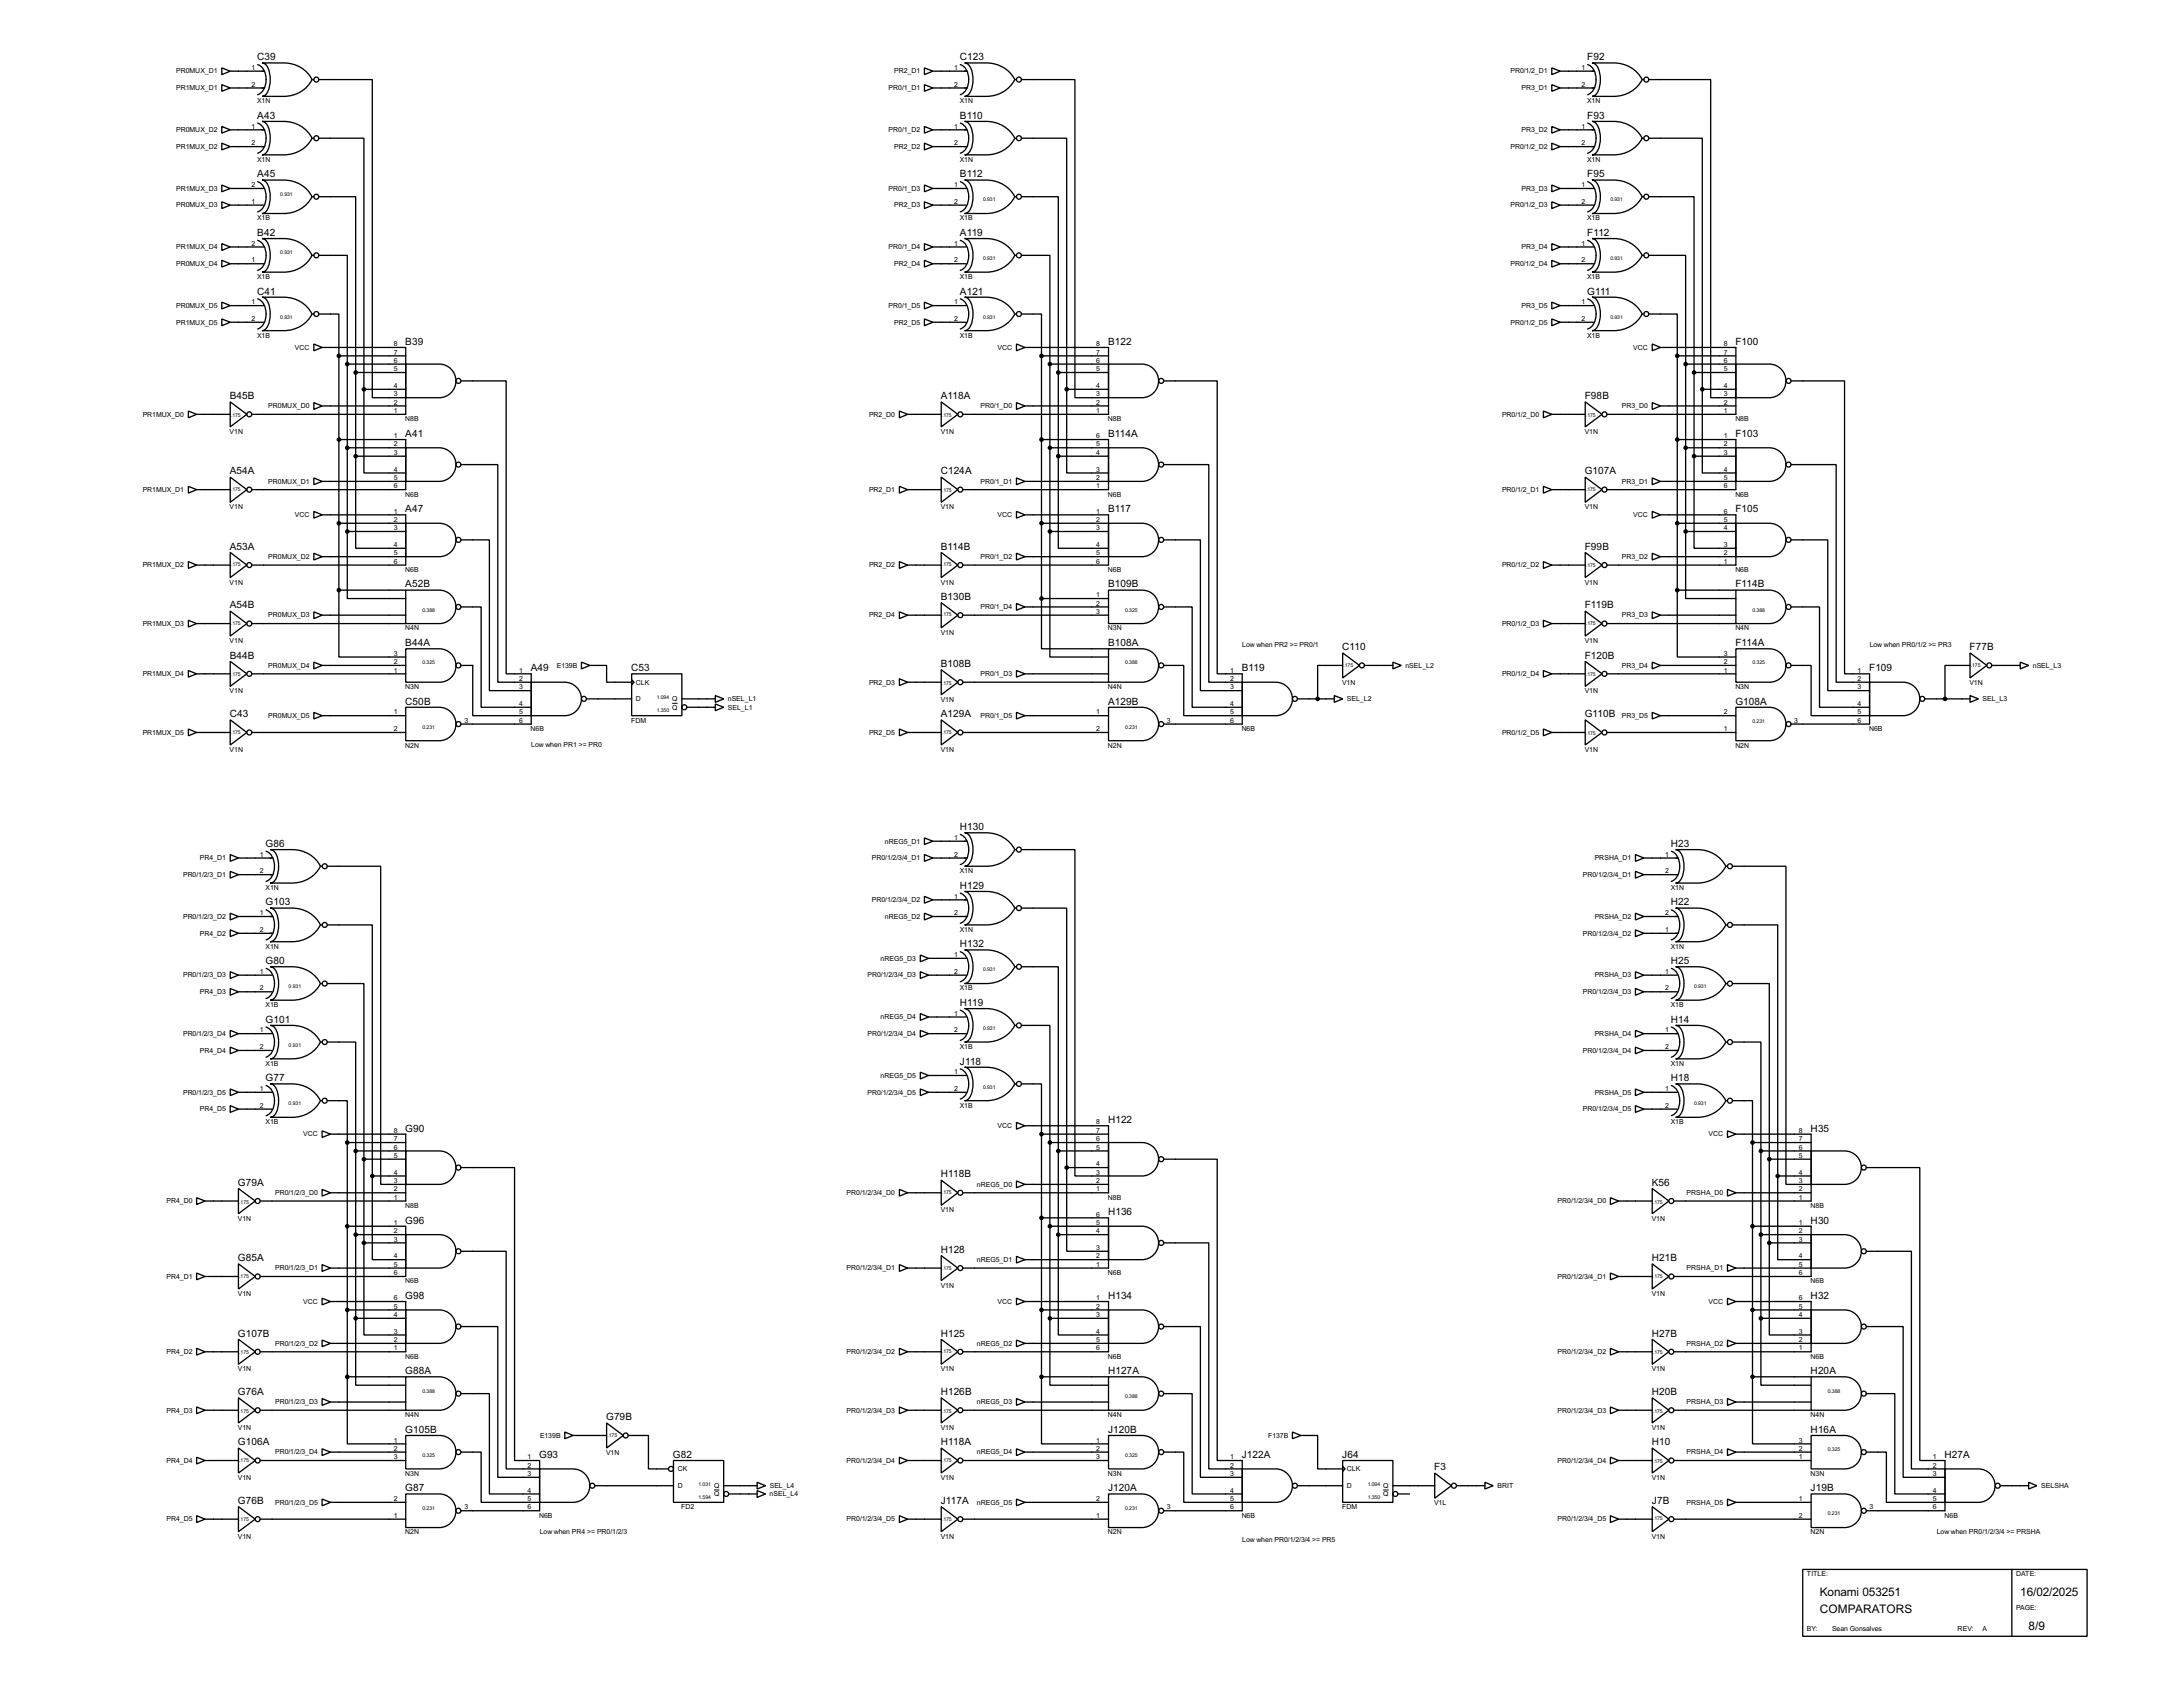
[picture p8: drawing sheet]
<svg xmlns="http://www.w3.org/2000/svg" width="663mm" height="510mm" viewBox="0 0 663 510" stroke-linecap="round" stroke-linejoin="round" font-family="sans-serif">
<defs><g id="words">
<g font-size="4">
<text x="552.6" y="484.4">Konami 053251</text>
<text x="613.5" y="484.4">16/02/2025</text>
<text x="552.6" y="489.5">COMPARATORS</text>
<text x="616" y="494.6">8/9</text>
</g>
<g font-size="3.4">
<text x="78.1" y="18.3">C39</text>
<text x="291.5" y="18.3">C123</text>
<text x="482" y="18.3">F92</text>
<text x="78.1" y="36">A43</text>
<text x="291.5" y="36">B110</text>
<text x="482" y="36">F93</text>
<text x="78.1" y="53.8">A45</text>
<text x="291.5" y="53.8">B112</text>
<text x="482" y="53.8">F95</text>
<text x="78.1" y="71.6">B42</text>
<text x="291.5" y="71.6">A119</text>
<text x="482" y="71.6">F112</text>
<text x="78.1" y="89.4">C41</text>
<text x="291.5" y="89.4">A121</text>
<text x="482" y="89.4">G111</text>
<text x="123.1" y="104.7">B39</text>
<text x="336.5" y="104.7">B122</text>
<text x="527" y="104.7">F100</text>
<text x="69.8" y="121.2">B45B</text>
<text x="285.7" y="121.2">A118A</text>
<text x="481.2" y="121.2">F98B</text>
<text x="123.1" y="132.6">A41</text>
<text x="336.5" y="132.6">B114A</text>
<text x="527" y="132.6">F103</text>
<text x="69.8" y="144">A54A</text>
<text x="285.7" y="144">C124A</text>
<text x="481.2" y="144">G107A</text>
<text x="123.1" y="155.5">A47</text>
<text x="336.5" y="155.5">B117</text>
<text x="527" y="155.5">F105</text>
<text x="69.8" y="166.9">A53A</text>
<text x="285.7" y="166.9">B114B</text>
<text x="481.2" y="166.9">F99B</text>
<text x="123.1" y="178.3">A52B</text>
<text x="336.5" y="178.3">B109B</text>
<text x="527" y="178.3">F114B</text>
<text x="69.8" y="184.7">A54B</text>
<text x="285.7" y="182.1">B130B</text>
<text x="481.2" y="184.7">F119B</text>
<text x="123.1" y="196.1">B44A</text>
<text x="336.5" y="196.1">B108A</text>
<text x="407.6" y="197.4">C110</text>
<text x="527" y="196.1">F114A</text>
<text x="598.1" y="197.4">F77B</text>
<text x="69.8" y="199.9">B44B</text>
<text x="161.2" y="203.7">A49</text>
<text x="191.7" y="203.7">C53</text>
<text x="285.7" y="202.5">B108B</text>
<text x="377.1" y="203.7">B119</text>
<text x="481.2" y="199.9">F120B</text>
<text x="567.6" y="203.7">F109</text>
<text x="123.1" y="213.9">C50B</text>
<text x="336.5" y="213.9">A129B</text>
<text x="527" y="213.9">G108A</text>
<text x="69.8" y="217.7">C43</text>
<text x="285.7" y="217.7">A129A</text>
<text x="481.2" y="217.7">G110B</text>
<text x="291.5" y="252">H130</text>
<text x="80.7" y="257.1">G86</text>
<text x="507.4" y="257.1">H23</text>
<text x="291.5" y="269.8">H129</text>
<text x="80.7" y="274.8">G103</text>
<text x="507.4" y="274.8">H22</text>
<text x="291.5" y="287.5">H132</text>
<text x="80.7" y="292.6">G80</text>
<text x="507.4" y="292.6">H25</text>
<text x="291.5" y="305.3">H119</text>
<text x="80.7" y="310.4">G101</text>
<text x="507.4" y="310.4">H14</text>
<text x="291.5" y="323.1">J118</text>
<text x="80.7" y="328.2">G77</text>
<text x="507.4" y="328.2">H18</text>
<text x="336.5" y="340.9">H122</text>
<text x="123.1" y="343.4">G90</text>
<text x="549.8" y="343.4">H35</text>
<text x="72.3" y="359.9">G79A</text>
<text x="285.7" y="357.4">H118B</text>
<text x="501.6" y="359.9">K56</text>
<text x="123.1" y="371.4">G96</text>
<text x="336.5" y="368.8">H136</text>
<text x="549.8" y="371.4">H30</text>
<text x="72.3" y="382.8">G85A</text>
<text x="285.7" y="380.3">H128</text>
<text x="501.6" y="382.8">H21B</text>
<text x="123.1" y="394.2">G98</text>
<text x="336.5" y="394.2">H134</text>
<text x="549.8" y="394.2">H32</text>
<text x="72.3" y="405.7">G107B</text>
<text x="285.7" y="405.7">H125</text>
<text x="501.6" y="405.7">H27B</text>
<text x="123.1" y="417.1">G88A</text>
<text x="336.5" y="417.1">H127A</text>
<text x="549.8" y="417.1">H20A</text>
<text x="72.3" y="423.4">G76A</text>
<text x="285.7" y="423.4">H126B</text>
<text x="501.6" y="423.4">H20B</text>
<text x="184.1" y="431.1">G79B</text>
<text x="123.1" y="434.9">G105B</text>
<text x="336.5" y="434.9">J120B</text>
<text x="549.8" y="434.9">H16A</text>
<text x="72.3" y="438.7">G106A</text>
<text x="163.7" y="442.5">G93</text>
<text x="204.4" y="442.5">G82</text>
<text x="285.7" y="438.7">H118A</text>
<text x="377.1" y="442.5">J122A</text>
<text x="407.6" y="442.5">J64</text>
<text x="501.6" y="438.7">H10</text>
<text x="590.5" y="442.5">H27A</text>
<text x="435.5" y="446.3">F3</text>
<text x="123.1" y="452.6">G87</text>
<text x="336.5" y="452.6">J120A</text>
<text x="549.8" y="452.6">J19B</text>
<text x="72.3" y="456.5">G76B</text>
<text x="285.7" y="456.5">J117A</text>
<text x="501.6" y="456.5">J7B</text>
</g>
<g font-size="2.4">
<text x="53.5" y="22.3">PR0MUX_D1</text>
<text x="76.4" y="21.2">1</text>
<text x="271.5" y="22.3">PR2_D1</text>
<text x="289.7" y="21.2">1</text>
<text x="458.6" y="22.3">PR0/1/2_D1</text>
<text x="480.2" y="21.2">1</text>
<text x="53.5" y="27.4">PR1MUX_D1</text>
<text x="76.4" y="26.3">2</text>
<text x="269.8" y="27.4">PR0/1_D1</text>
<text x="289.7" y="26.3">2</text>
<text x="462" y="27.4">PR3_D1</text>
<text x="480.2" y="26.3">2</text>
<text x="78.1" y="31.3">X1N</text>
<text x="291.4" y="31.3">X1N</text>
<text x="481.9" y="31.3">X1N</text>
<text x="53.5" y="40.1">PR0MUX_D2</text>
<text x="76.4" y="39">1</text>
<text x="269.8" y="40.1">PR0/1_D2</text>
<text x="289.7" y="39">1</text>
<text x="462" y="40.1">PR3_D2</text>
<text x="480.2" y="39">1</text>
<text x="53.5" y="45.2">PR1MUX_D2</text>
<text x="76.4" y="44.1">2</text>
<text x="271.5" y="45.2">PR2_D2</text>
<text x="289.7" y="44.1">2</text>
<text x="458.6" y="45.2">PR0/1/2_D2</text>
<text x="480.2" y="44.1">2</text>
<text x="78.1" y="49.1">X1N</text>
<text x="291.4" y="49.1">X1N</text>
<text x="481.9" y="49.1">X1N</text>
<text x="53.5" y="57.9">PR1MUX_D3</text>
<text x="76.4" y="56.8">2</text>
<text x="269.8" y="57.9">PR0/1_D3</text>
<text x="289.7" y="56.8">1</text>
<text x="462" y="57.9">PR3_D3</text>
<text x="480.2" y="56.8">1</text>
<text x="53.5" y="62.9">PR0MUX_D3</text>
<text x="76.4" y="61.9">1</text>
<text x="271.5" y="62.9">PR2_D3</text>
<text x="289.7" y="61.9">2</text>
<text x="458.6" y="62.9">PR0/1/2_D3</text>
<text x="480.2" y="61.9">2</text>
<text x="78.1" y="66.9">X1B</text>
<text x="291.4" y="66.9">X1B</text>
<text x="481.9" y="66.9">X1B</text>
<text x="53.5" y="75.6">PR1MUX_D4</text>
<text x="76.4" y="74.6">2</text>
<text x="269.8" y="75.6">PR0/1_D4</text>
<text x="289.7" y="74.6">1</text>
<text x="462" y="75.6">PR3_D4</text>
<text x="480.2" y="74.6">1</text>
<text x="53.5" y="80.8">PR0MUX_D4</text>
<text x="76.4" y="79.7">1</text>
<text x="271.5" y="80.8">PR2_D4</text>
<text x="289.7" y="79.7">2</text>
<text x="458.6" y="80.8">PR0/1/2_D4</text>
<text x="480.2" y="79.7">2</text>
<text x="78.1" y="84.7">X1B</text>
<text x="291.4" y="84.7">X1B</text>
<text x="481.9" y="84.7">X1B</text>
<text x="53.5" y="93.5">PR0MUX_D5</text>
<text x="76.4" y="92.4">1</text>
<text x="269.8" y="93.5">PR0/1_D5</text>
<text x="289.7" y="92.4">1</text>
<text x="462" y="93.5">PR3_D5</text>
<text x="480.2" y="92.4">1</text>
<text x="53.5" y="98.5">PR1MUX_D5</text>
<text x="76.4" y="97.4">2</text>
<text x="271.5" y="98.5">PR2_D5</text>
<text x="289.7" y="97.4">2</text>
<text x="458.6" y="98.5">PR0/1/2_D5</text>
<text x="480.2" y="97.4">2</text>
<text x="78.1" y="102.4">X1B</text>
<text x="89.5" y="106.2">VCC</text>
<text x="119.6" y="107.6">7</text>
<text x="119.6" y="105.1">8</text>
<text x="291.4" y="102.4">X1B</text>
<text x="302.9" y="106.2">VCC</text>
<text x="332.9" y="107.6">7</text>
<text x="332.9" y="105.1">8</text>
<text x="481.9" y="102.4">X1B</text>
<text x="495.9" y="106.2">VCC</text>
<text x="523.4" y="107.6">7</text>
<text x="523.4" y="105.1">8</text>
<text x="119.6" y="112.7">5</text>
<text x="119.6" y="110.1">6</text>
<text x="332.9" y="112.7">5</text>
<text x="332.9" y="110.1">6</text>
<text x="523.4" y="112.7">5</text>
<text x="523.4" y="110.1">6</text>
<text x="119.6" y="117.8">4</text>
<text x="332.9" y="117.8">4</text>
<text x="523.4" y="117.8">4</text>
<text x="81.4" y="123.9">PR0MUX_D0</text>
<text x="119.6" y="125.4">1</text>
<text x="119.6" y="122.8">2</text>
<text x="119.6" y="120.3">3</text>
<text x="297.7" y="123.9">PR0/1_D0</text>
<text x="332.9" y="125.4">1</text>
<text x="332.9" y="122.8">2</text>
<text x="332.9" y="120.3">3</text>
<text x="492.5" y="123.9">PR3_D0</text>
<text x="523.4" y="125.4">1</text>
<text x="523.4" y="122.8">2</text>
<text x="523.4" y="120.3">3</text>
<text x="43.3" y="126.4">PR1MUX_D0</text>
<text x="69.7" y="131.7">V1N</text>
<text x="123" y="127.8">N8B</text>
<text x="263.9" y="126.4">PR2_D0</text>
<text x="285.6" y="131.7">V1N</text>
<text x="336.4" y="127.8">N8B</text>
<text x="456.1" y="126.4">PR0/1/2_D0</text>
<text x="481.2" y="131.7">V1N</text>
<text x="526.9" y="127.8">N8B</text>
<text x="119.6" y="133">1</text>
<text x="119.6" y="135.5">2</text>
<text x="332.9" y="135.5">5</text>
<text x="332.9" y="133">6</text>
<text x="523.4" y="133">1</text>
<text x="523.4" y="135.5">2</text>
<text x="119.6" y="138.1">3</text>
<text x="119.6" y="143.2">4</text>
<text x="332.9" y="143.2">3</text>
<text x="332.9" y="138.1">4</text>
<text x="523.4" y="138.1">3</text>
<text x="523.4" y="143.2">4</text>
<text x="43.3" y="149.3">PR1MUX_D1</text>
<text x="81.4" y="146.8">PR0MUX_D1</text>
<text x="119.6" y="145.7">5</text>
<text x="119.6" y="148.2">6</text>
<text x="263.9" y="149.3">PR2_D1</text>
<text x="297.7" y="146.8">PR0/1_D1</text>
<text x="332.9" y="148.2">1</text>
<text x="332.9" y="145.7">2</text>
<text x="456.1" y="149.3">PR0/1/2_D1</text>
<text x="492.5" y="146.8">PR3_D1</text>
<text x="523.4" y="145.7">5</text>
<text x="523.4" y="148.2">6</text>
<text x="69.7" y="154.5">V1N</text>
<text x="119.6" y="155.9">1</text>
<text x="123" y="150.7">N6B</text>
<text x="285.6" y="154.5">V1N</text>
<text x="332.9" y="155.9">1</text>
<text x="336.4" y="150.7">N6B</text>
<text x="481.2" y="154.5">V1N</text>
<text x="523.4" y="155.9">6</text>
<text x="526.9" y="150.7">N6B</text>
<text x="89.5" y="157">VCC</text>
<text x="119.6" y="158.4">2</text>
<text x="119.6" y="160.9">3</text>
<text x="302.9" y="157">VCC</text>
<text x="332.9" y="158.4">2</text>
<text x="332.9" y="160.9">3</text>
<text x="495.9" y="157">VCC</text>
<text x="523.4" y="160.9">4</text>
<text x="523.4" y="158.4">5</text>
<text x="119.6" y="166">4</text>
<text x="332.9" y="166">4</text>
<text x="523.4" y="166">3</text>
<text x="43.3" y="172.2">PR1MUX_D2</text>
<text x="81.4" y="169.7">PR0MUX_D2</text>
<text x="119.6" y="168.6">5</text>
<text x="119.6" y="171.1">6</text>
<text x="123" y="173.6">N6B</text>
<text x="263.9" y="172.2">PR2_D2</text>
<text x="297.7" y="169.7">PR0/1_D2</text>
<text x="332.9" y="168.6">5</text>
<text x="332.9" y="171.1">6</text>
<text x="336.4" y="173.6">N6B</text>
<text x="456.1" y="172.2">PR0/1/2_D2</text>
<text x="492.5" y="169.7">PR3_D2</text>
<text x="523.4" y="171.1">1</text>
<text x="523.4" y="168.6">2</text>
<text x="526.9" y="173.6">N6B</text>
<text x="69.7" y="177.4">V1N</text>
<text x="285.6" y="177.4">V1N</text>
<text x="481.2" y="177.4">V1N</text>
<text x="297.7" y="184.9">PR0/1_D4</text>
<text x="332.9" y="181.3">1</text>
<text x="332.9" y="183.8">2</text>
<text x="43.3" y="190">PR1MUX_D3</text>
<text x="81.4" y="187.4">PR0MUX_D3</text>
<text x="123" y="191.4">N4N</text>
<text x="263.9" y="187.4">PR2_D4</text>
<text x="332.9" y="186.3">3</text>
<text x="336.4" y="191.4">N3N</text>
<text x="456.1" y="190">PR0/1/2_D3</text>
<text x="492.5" y="187.4">PR3_D3</text>
<text x="526.9" y="191.4">N4N</text>
<text x="69.7" y="195.2">V1N</text>
<text x="285.6" y="192.7">V1N</text>
<text x="377.2" y="196.3">Low when PR2 &gt;= PR0/1</text>
<text x="481.2" y="195.2">V1N</text>
<text x="567.7" y="196.3">Low when PR0/1/2 &gt;= PR3</text>
<text x="81.4" y="202.7">PR0MUX_D4</text>
<text x="119.6" y="201.6">2</text>
<text x="119.6" y="199">3</text>
<text x="169.1" y="202.7">E139B</text>
<text x="426.8" y="202.7">nSEL_L2</text>
<text x="492.5" y="202.7">PR3_D4</text>
<text x="523.4" y="201.6">2</text>
<text x="523.4" y="199">3</text>
<text x="617.3" y="202.7">nSEL_L3</text>
<text x="43.3" y="205.2">PR1MUX_D4</text>
<text x="119.6" y="204.1">1</text>
<text x="123" y="209.2">N3N</text>
<text x="157.7" y="204.1">1</text>
<text x="157.7" y="206.7">2</text>
<text x="157.7" y="209.2">3</text>
<text x="193.1" y="207.8">CLK</text>
<text x="263.9" y="207.8">PR2_D3</text>
<text x="297.7" y="205.2">PR0/1_D3</text>
<text x="336.4" y="209.2">N4N</text>
<text x="373.6" y="204.1">1</text>
<text x="373.6" y="206.7">2</text>
<text x="373.6" y="209.2">3</text>
<text x="407.5" y="207.9">V1N</text>
<text x="456.1" y="205.2">PR0/1/2_D4</text>
<text x="523.4" y="204.1">1</text>
<text x="526.9" y="209.2">N3N</text>
<text x="564.1" y="204.1">1</text>
<text x="564.1" y="206.7">2</text>
<text x="564.1" y="209.2">3</text>
<text x="598" y="207.9">V1N</text>
<text x="69.7" y="210.4">V1N</text>
<text x="157.7" y="214.3">4</text>
<text x="193.1" y="212.8">D</text>
<text x="204.1" y="212.8">Q</text>
<text x="204.1" y="215.4">Q</text>
<text x="221" y="212.8">nSEL_L1</text>
<text x="221" y="215.4">SEL_L1</text>
<text x="285.6" y="213">V1N</text>
<text x="373.6" y="214.3">4</text>
<text x="409" y="212.8">SEL_L2</text>
<text x="481.2" y="210.4">V1N</text>
<text x="564.1" y="214.3">4</text>
<text x="602" y="212.8">SEL_L3</text>
<text x="81.4" y="217.9">PR0MUX_D5</text>
<text x="119.6" y="216.8">1</text>
<text x="119.6" y="221.9">2</text>
<text x="141" y="219.4">3</text>
<text x="157.7" y="216.8">5</text>
<text x="157.7" y="219.4">6</text>
<text x="161.1" y="221.9">N6B</text>
<text x="191.6" y="219.3">FDM</text>
<text x="297.7" y="217.9">PR0/1_D5</text>
<text x="332.9" y="216.8">1</text>
<text x="332.9" y="221.9">2</text>
<text x="354.4" y="219.4">3</text>
<text x="373.6" y="216.8">5</text>
<text x="373.6" y="219.4">6</text>
<text x="377" y="221.9">N6B</text>
<text x="492.5" y="217.9">PR3_D5</text>
<text x="523.4" y="221.9">1</text>
<text x="523.4" y="216.8">2</text>
<text x="544.9" y="219.4">3</text>
<text x="564.1" y="216.8">5</text>
<text x="564.1" y="219.4">6</text>
<text x="567.5" y="221.9">N6B</text>
<text x="43.3" y="223">PR1MUX_D5</text>
<text x="123" y="226.9">N2N</text>
<text x="161.3" y="226.7">Low when PR1 &gt;= PR0</text>
<text x="263.9" y="223">PR2_D5</text>
<text x="336.4" y="226.9">N2N</text>
<text x="456.1" y="223">PR0/1/2_D5</text>
<text x="526.9" y="226.9">N2N</text>
<text x="69.7" y="228.2">V1N</text>
<text x="285.6" y="228.2">V1N</text>
<text x="481.2" y="228.2">V1N</text>
<text x="268.7" y="256">nREG5_D1</text>
<text x="289.7" y="254.9">1</text>
<text x="60.7" y="261.1">PR4_D1</text>
<text x="78.9" y="260">1</text>
<text x="264.7" y="261.1">PR0/1/2/3/4_D1</text>
<text x="289.7" y="260">2</text>
<text x="484.2" y="261.1">PRSHA_D1</text>
<text x="505.6" y="260">1</text>
<text x="55.6" y="266.2">PR0/1/2/3_D1</text>
<text x="78.9" y="265.1">2</text>
<text x="291.4" y="265">X1N</text>
<text x="480.6" y="266.2">PR0/1/2/3/4_D1</text>
<text x="505.6" y="265.1">2</text>
<text x="80.6" y="270.1">X1N</text>
<text x="264.7" y="273.8">PR0/1/2/3/4_D2</text>
<text x="289.7" y="272.7">1</text>
<text x="507.3" y="270.1">X1N</text>
<text x="55.6" y="278.9">PR0/1/2/3_D2</text>
<text x="78.9" y="277.8">1</text>
<text x="268.7" y="278.9">nREG5_D2</text>
<text x="289.7" y="277.8">2</text>
<text x="484.2" y="278.9">PRSHA_D2</text>
<text x="505.6" y="277.8">2</text>
<text x="60.7" y="284">PR4_D2</text>
<text x="78.9" y="282.9">2</text>
<text x="80.6" y="287.9">X1N</text>
<text x="291.4" y="282.8">X1N</text>
<text x="480.6" y="284">PR0/1/2/3/4_D2</text>
<text x="505.6" y="282.9">1</text>
<text x="507.3" y="287.9">X1N</text>
<text x="267.4" y="291.6">nREG5_D3</text>
<text x="289.7" y="290.5">1</text>
<text x="55.6" y="296.7">PR0/1/2/3_D3</text>
<text x="78.9" y="295.6">1</text>
<text x="263.4" y="296.7">PR0/1/2/3/4_D3</text>
<text x="289.7" y="295.6">2</text>
<text x="484.2" y="296.7">PRSHA_D3</text>
<text x="505.6" y="295.6">1</text>
<text x="60.7" y="301.7">PR4_D3</text>
<text x="78.9" y="300.6">2</text>
<text x="80.6" y="305.7">X1B</text>
<text x="291.4" y="300.6">X1B</text>
<text x="480.6" y="301.7">PR0/1/2/3/4_D3</text>
<text x="505.6" y="300.6">2</text>
<text x="507.3" y="305.7">X1B</text>
<text x="267.4" y="309.4">nREG5_D4</text>
<text x="289.7" y="308.3">1</text>
<text x="55.6" y="314.4">PR0/1/2/3_D4</text>
<text x="78.9" y="313.3">1</text>
<text x="263.4" y="314.4">PR0/1/2/3/4_D4</text>
<text x="289.7" y="313.3">2</text>
<text x="484.2" y="314.4">PRSHA_D4</text>
<text x="505.6" y="313.3">1</text>
<text x="60.7" y="319.5">PR4_D4</text>
<text x="78.9" y="318.4">2</text>
<text x="80.6" y="323.5">X1B</text>
<text x="291.4" y="318.4">X1B</text>
<text x="480.6" y="319.5">PR0/1/2/3/4_D4</text>
<text x="505.6" y="318.4">2</text>
<text x="507.3" y="323.5">X1N</text>
<text x="267.4" y="327.1">nREG5_D5</text>
<text x="289.7" y="326">1</text>
<text x="55.6" y="332.2">PR0/1/2/3_D5</text>
<text x="78.9" y="331.1">1</text>
<text x="263.4" y="332.2">PR0/1/2/3/4_D5</text>
<text x="289.7" y="331.1">2</text>
<text x="484.2" y="332.2">PRSHA_D5</text>
<text x="505.6" y="331.1">1</text>
<text x="60.7" y="337.3">PR4_D5</text>
<text x="78.9" y="336.2">2</text>
<text x="80.6" y="341.2">X1B</text>
<text x="291.4" y="336.2">X1B</text>
<text x="332.9" y="341.3">8</text>
<text x="480.6" y="337.3">PR0/1/2/3/4_D5</text>
<text x="505.6" y="336.2">2</text>
<text x="507.3" y="341.2">X1B</text>
<text x="92.1" y="344.9">VCC</text>
<text x="119.6" y="346.4">7</text>
<text x="119.6" y="343.8">8</text>
<text x="302.9" y="342.4">VCC</text>
<text x="332.9" y="346.4">6</text>
<text x="332.9" y="343.8">7</text>
<text x="518.8" y="344.9">VCC</text>
<text x="546.3" y="346.4">7</text>
<text x="546.3" y="343.8">8</text>
<text x="119.6" y="351.4">5</text>
<text x="119.6" y="348.9">6</text>
<text x="332.9" y="354">4</text>
<text x="332.9" y="348.9">5</text>
<text x="546.3" y="351.4">5</text>
<text x="546.3" y="348.9">6</text>
<text x="119.6" y="359.1">3</text>
<text x="119.6" y="356.5">4</text>
<text x="332.9" y="359.1">2</text>
<text x="332.9" y="356.5">3</text>
<text x="546.3" y="359.1">3</text>
<text x="546.3" y="356.5">4</text>
<text x="50.5" y="365.2">PR4_D0</text>
<text x="83.5" y="362.7">PR0/1/2/3_D0</text>
<text x="119.6" y="364.1">1</text>
<text x="119.6" y="361.6">2</text>
<text x="257.1" y="362.7">PR0/1/2/3/4_D0</text>
<text x="296.6" y="360.2">nREG5_D0</text>
<text x="332.9" y="361.6">1</text>
<text x="336.4" y="364.1">N8B</text>
<text x="473" y="365.2">PR0/1/2/3/4_D0</text>
<text x="512.1" y="362.7">PRSHA_D0</text>
<text x="546.3" y="364.1">1</text>
<text x="546.3" y="361.6">2</text>
<text x="72.2" y="370.4">V1N</text>
<text x="119.6" y="371.8">1</text>
<text x="123" y="366.6">N8B</text>
<text x="285.6" y="367.9">V1N</text>
<text x="332.9" y="371.8">5</text>
<text x="332.9" y="369.2">6</text>
<text x="501.5" y="370.4">V1N</text>
<text x="546.3" y="371.8">1</text>
<text x="549.8" y="366.6">N8B</text>
<text x="119.6" y="374.3">2</text>
<text x="119.6" y="376.8">3</text>
<text x="332.9" y="374.3">4</text>
<text x="546.3" y="374.3">2</text>
<text x="546.3" y="376.8">3</text>
<text x="119.6" y="381.9">4</text>
<text x="296.6" y="383">nREG5_D1</text>
<text x="332.9" y="381.9">2</text>
<text x="332.9" y="379.4">3</text>
<text x="546.3" y="381.9">4</text>
<text x="50.5" y="388.1">PR4_D1</text>
<text x="83.5" y="385.6">PR0/1/2/3_D1</text>
<text x="119.6" y="384.5">5</text>
<text x="119.6" y="387">6</text>
<text x="123" y="389.5">N6B</text>
<text x="257.1" y="385.6">PR0/1/2/3/4_D1</text>
<text x="332.9" y="384.5">1</text>
<text x="336.4" y="387">N6B</text>
<text x="473" y="388.1">PR0/1/2/3/4_D1</text>
<text x="512.1" y="385.6">PRSHA_D1</text>
<text x="546.3" y="384.5">5</text>
<text x="546.3" y="387">6</text>
<text x="549.8" y="389.5">N6B</text>
<text x="72.2" y="393.3">V1N</text>
<text x="92.1" y="395.7">VCC</text>
<text x="119.6" y="394.6">6</text>
<text x="285.6" y="390.8">V1N</text>
<text x="302.9" y="395.7">VCC</text>
<text x="332.9" y="394.6">1</text>
<text x="501.5" y="393.3">V1N</text>
<text x="518.8" y="395.7">VCC</text>
<text x="546.3" y="394.6">6</text>
<text x="119.6" y="399.7">4</text>
<text x="119.6" y="397.2">5</text>
<text x="332.9" y="397.2">2</text>
<text x="332.9" y="399.7">3</text>
<text x="546.3" y="399.7">4</text>
<text x="546.3" y="397.2">5</text>
<text x="119.6" y="407.3">2</text>
<text x="119.6" y="404.8">3</text>
<text x="332.9" y="404.8">4</text>
<text x="332.9" y="407.3">5</text>
<text x="546.3" y="407.3">2</text>
<text x="546.3" y="404.8">3</text>
<text x="50.5" y="411">PR4_D2</text>
<text x="83.5" y="408.4">PR0/1/2/3_D2</text>
<text x="119.6" y="409.9">1</text>
<text x="123" y="412.4">N6B</text>
<text x="257.1" y="411">PR0/1/2/3/4_D2</text>
<text x="296.6" y="408.4">nREG5_D2</text>
<text x="332.9" y="409.9">6</text>
<text x="336.4" y="412.4">N6B</text>
<text x="473" y="411">PR0/1/2/3/4_D2</text>
<text x="512.1" y="408.4">PRSHA_D2</text>
<text x="546.3" y="409.9">1</text>
<text x="549.8" y="412.4">N6B</text>
<text x="72.2" y="416.2">V1N</text>
<text x="285.6" y="416.2">V1N</text>
<text x="501.5" y="416.2">V1N</text>
<text x="50.5" y="428.7">PR4_D3</text>
<text x="83.5" y="426.2">PR0/1/2/3_D3</text>
<text x="123" y="430.1">N4N</text>
<text x="257.1" y="428.7">PR0/1/2/3/4_D3</text>
<text x="296.6" y="426.2">nREG5_D3</text>
<text x="336.4" y="430.1">N4N</text>
<text x="473" y="428.7">PR0/1/2/3/4_D3</text>
<text x="512.1" y="426.2">PRSHA_D3</text>
<text x="549.8" y="430.1">N4N</text>
<text x="72.2" y="434">V1N</text>
<text x="119.6" y="437.8">1</text>
<text x="164" y="436.4">E139B</text>
<text x="285.6" y="434">V1N</text>
<text x="332.9" y="437.8">1</text>
<text x="385.1" y="436.4">F137B</text>
<text x="501.5" y="434">V1N</text>
<text x="546.3" y="437.8">3</text>
<text x="50.5" y="444">PR4_D4</text>
<text x="83.5" y="441.4">PR0/1/2/3_D4</text>
<text x="119.6" y="440.3">2</text>
<text x="119.6" y="442.9">3</text>
<text x="160.2" y="442.9">1</text>
<text x="184" y="441.6">V1N</text>
<text x="257.1" y="444">PR0/1/2/3/4_D4</text>
<text x="296.6" y="441.4">nREG5_D4</text>
<text x="332.9" y="440.3">2</text>
<text x="332.9" y="442.9">3</text>
<text x="373.6" y="442.9">1</text>
<text x="473" y="444">PR0/1/2/3/4_D4</text>
<text x="512.1" y="441.4">PRSHA_D4</text>
<text x="546.3" y="442.9">1</text>
<text x="546.3" y="440.3">2</text>
<text x="586.9" y="442.9">1</text>
<text x="72.2" y="449.2">V1N</text>
<text x="123" y="447.9">N3N</text>
<text x="160.2" y="445.4">2</text>
<text x="160.2" y="448">3</text>
<text x="205.8" y="446.5">CK</text>
<text x="285.6" y="449.2">V1N</text>
<text x="336.4" y="447.9">N3N</text>
<text x="373.6" y="445.4">2</text>
<text x="373.6" y="448">3</text>
<text x="409" y="446.5">CLK</text>
<text x="501.5" y="449.2">V1N</text>
<text x="549.8" y="447.9">N3N</text>
<text x="586.9" y="445.4">2</text>
<text x="586.9" y="448">3</text>
<text x="119.6" y="455.6">2</text>
<text x="160.2" y="453">4</text>
<text x="160.2" y="455.6">5</text>
<text x="205.8" y="451.6">D</text>
<text x="216.8" y="451.6">Q</text>
<text x="216.8" y="454.1">Q</text>
<text x="233.7" y="454.1">nSEL_L4</text>
<text x="233.7" y="451.6">SEL_L4</text>
<text x="332.9" y="455.6">2</text>
<text x="373.6" y="453">4</text>
<text x="373.6" y="455.6">5</text>
<text x="409" y="451.6">D</text>
<text x="420" y="451.6">Q</text>
<text x="420" y="454.1">Q</text>
<text x="454.7" y="451.6">BRIT</text>
<text x="546.3" y="455.6">1</text>
<text x="586.9" y="453">4</text>
<text x="586.9" y="455.6">5</text>
<text x="619.8" y="451.6">SELSHA</text>
<text x="50.5" y="461.8">PR4_D5</text>
<text x="83.5" y="456.7">PR0/1/2/3_D5</text>
<text x="119.6" y="460.7">1</text>
<text x="141" y="458.1">3</text>
<text x="160.2" y="458.1">6</text>
<text x="163.7" y="460.6">N6B</text>
<text x="206.9" y="458.1">FD2</text>
<text x="257.1" y="461.8">PR0/1/2/3/4_D5</text>
<text x="296.6" y="456.7">nREG5_D5</text>
<text x="332.9" y="460.7">1</text>
<text x="354.4" y="458.1">3</text>
<text x="373.6" y="458.1">6</text>
<text x="377" y="460.6">N6B</text>
<text x="407.5" y="458.1">FDM</text>
<text x="435.5" y="456.8">V1L</text>
<text x="473" y="461.8">PR0/1/2/3/4_D5</text>
<text x="512.1" y="456.7">PRSHA_D5</text>
<text x="546.3" y="460.7">2</text>
<text x="567.7" y="458.1">3</text>
<text x="586.9" y="458.1">6</text>
<text x="590.4" y="460.6">N6B</text>
<text x="72.2" y="467">V1N</text>
<text x="123" y="465.7">N2N</text>
<text x="163.9" y="465.5">Low when PR4 &gt;= PR0/1/2/3</text>
<text x="285.6" y="467">V1N</text>
<text x="336.4" y="465.7">N2N</text>
<text x="501.5" y="467">V1N</text>
<text x="549.8" y="465.7">N2N</text>
<text x="588.1" y="465.5">Low when PR0/1/2/3/4 &gt;= PRSHA</text>
<text x="377.2" y="468">Low when PR0/1/2/3/4 &gt;= PR5</text>
<text x="548.7" y="478.4">TITLE:</text>
<text x="612.2" y="478.4">DATE:</text>
<text x="612.2" y="488.6">PAGE:</text>
<text x="548.7" y="495">BY:</text>
<text x="556.3" y="495">Sean Gonsalves</text>
<text x="594.4" y="495">REV:</text>
<text x="602" y="495">A</text>
</g>
<g font-size="1.8">
<text x="85.1" y="59.4">0.931</text>
<text x="298.5" y="61.1">0.931</text>
<text x="489" y="61.1">0.931</text>
<text x="85.1" y="77.2">0.931</text>
<text x="298.5" y="78.9">0.931</text>
<text x="489" y="78.9">0.931</text>
<text x="85.1" y="96.7">0.931</text>
<text x="298.5" y="96.7">0.931</text>
<text x="489" y="96.7">0.931</text>
<text x="70.2" y="126.5">.175</text>
<text x="286.1" y="126.5">.175</text>
<text x="481.6" y="126.5">.175</text>
<text x="70.2" y="149">.175</text>
<text x="286.1" y="149.4">.175</text>
<text x="481.6" y="149">.175</text>
<text x="70.2" y="171.9">.175</text>
<text x="286.1" y="171.9">.175</text>
<text x="481.6" y="172.2">.175</text>
<text x="128.3" y="185.6">0.388</text>
<text x="341.7" y="185.6">0.325</text>
<text x="532.2" y="185.6">0.388</text>
<text x="70.2" y="189.7">.175</text>
<text x="286.1" y="187.1">.175</text>
<text x="481.6" y="189.7">.175</text>
<text x="128.3" y="201.7">0.325</text>
<text x="341.7" y="201.7">0.388</text>
<text x="408" y="202.4">.175</text>
<text x="532.2" y="201.7">0.325</text>
<text x="598.5" y="202.4">.175</text>
<text x="70.2" y="205.2">.175</text>
<text x="286.1" y="207.8">.175</text>
<text x="481.6" y="205.2">.175</text>
<text x="199.4" y="212.3">1.094</text>
<text x="128.3" y="221.2">0.231</text>
<text x="199.4" y="216.1">1.350</text>
<text x="341.7" y="221.2">0.231</text>
<text x="532.2" y="219.5">0.231</text>
<text x="70.2" y="222.7">.175</text>
<text x="286.1" y="222.7">.175</text>
<text x="481.6" y="223">.175</text>
<text x="87.7" y="299.9">0.931</text>
<text x="298.5" y="294.8">0.931</text>
<text x="514.4" y="299.9">0.931</text>
<text x="87.7" y="317.7">0.931</text>
<text x="298.5" y="312.6">0.931</text>
<text x="87.7" y="335.5">0.931</text>
<text x="298.5" y="330.4">0.931</text>
<text x="514.4" y="335.5">0.931</text>
<text x="72.7" y="365.3">.175</text>
<text x="286.1" y="362.4">.175</text>
<text x="502" y="365.3">.175</text>
<text x="72.7" y="387.8">.175</text>
<text x="286.1" y="385.6">.175</text>
<text x="502" y="387.8">.175</text>
<text x="72.7" y="411">.175</text>
<text x="286.1" y="410.6">.175</text>
<text x="502" y="411">.175</text>
<text x="128.3" y="422.7">0.388</text>
<text x="341.7" y="424.4">0.388</text>
<text x="555" y="422.7">0.388</text>
<text x="72.7" y="428.8">.175</text>
<text x="286.1" y="428.8">.175</text>
<text x="502" y="428.8">.175</text>
<text x="184.5" y="436">.175</text>
<text x="72.7" y="443.7">.175</text>
<text x="128.3" y="442.1">0.325</text>
<text x="286.1" y="443.7">.175</text>
<text x="341.7" y="442.1">0.325</text>
<text x="555" y="440.4">0.325</text>
<text x="502" y="444">.175</text>
<text x="212.1" y="451">1.031</text>
<text x="212.1" y="454.8">1.594</text>
<text x="415.3" y="451">1.094</text>
<text x="415.3" y="454.8">1.350</text>
<text x="72.7" y="461.8">.175</text>
<text x="128.3" y="458.2">0.231</text>
<text x="286.1" y="461.8">.175</text>
<text x="341.7" y="458.2">0.231</text>
<text x="502" y="461.4">.175</text>
<text x="555" y="459.9">0.231</text>
</g>
</g></defs>
<g fill="none" stroke="#000" stroke-width=".4">
<path d="M78.3 19.6a5.2 5.2 0 0 1 2.1 6.9l-.3 .6a3.5 3.5 0 0 1-1.8 1.7M79.6 19.1h6.6a9.4 9.4 0 0 1 8.6 5.1 9.5 9.5 0 0 1-8.6 5.1h-6.6a3.2 3.2 0 0 0 2.3-3.2 7.8 7.8 0 0 0-1.3-6.6zM291.6 19.6a5.2 5.2 0 0 1 2.2 6.9l-.3 .6a3.5 3.5 0 0 1-1.9 1.7M292.9 19.1h6.6a9.6 9.6 0 0 1 8.7 5.1 9.6 9.6 0 0 1-8.7 5.1h-6.6a3.2 3.2 0 0 0 2.4-3.2 7.6 7.6 0 0 0-1.4-6.6zM482.1 19.6a5.2 5.2 0 0 1 2.2 6.9l-.3 .6a3.5 3.5 0 0 1-1.9 1.7M483.4 19.1h6.6a9.6 9.6 0 0 1 8.7 5.1 9.6 9.6 0 0 1-8.7 5.1h-6.6a3.2 3.2 0 0 0 2.4-3.2 7.6 7.6 0 0 0-1.4-6.6zM67.4 25.7l2.5 1-2.5 1zM67.4 20.6l2.5 1-2.5 1.1zM67.4 38.4l2.5 1-2.5 1zM69.9 21.6h10.4M69.9 26.7h10.4M69.9 39.4h10.4"/>
<path d="M78.3 37.4a5.5 5.5 0 0 1 1.4 8l-1.4 1.1M79.6 36.9h6.6a9.5 9.5 0 0 1 8.6 5.1 9.4 9.4 0 0 1-8.6 5h-6.6a3.1 3.1 0 0 0 2.3-3.1 7.9 7.9 0 0 0-1.3-6.6zM94.8 24.2h.5M96.8 24.2h16.3v96.5h10.1M280.7 20.6l2.6 1-2.6 1.1zM280.7 25.7l2.6 1-2.6 1zM280.7 38.4l2.6 1-2.6 1zM283.3 21.6h10.4M283.3 26.7h10.4M283.3 39.4h10.4M291.6 37.4a5.5 5.5 0 0 1 1.5 8l-1.5 1.1M292.9 36.9h6.6a9.6 9.6 0 0 1 8.7 5.1 9.6 9.6 0 0 1-8.7 5h-6.6a3.2 3.2 0 0 0 2.4-3.1 7.7 7.7 0 0 0-1.4-6.6z"/>
<path d="M308.2 24.2h.5M310.2 24.2h16.2v96.5h10.2M471.2 20.6l2.6 1-2.6 1.1zM471.2 25.7l2.6 1-2.6 1zM471.2 38.4l2.6 1-2.6 1zM473.8 21.6h10.4M473.8 26.7h10.4M473.8 39.4h10.4M482.1 37.4a5.5 5.5 0 0 1 1.5 8l-1.5 1.1M483.4 36.9h6.6a9.6 9.6 0 0 1 8.7 5.1 9.6 9.6 0 0 1-8.7 5h-6.6a3.2 3.2 0 0 0 2.4-3.1 7.7 7.7 0 0 0-1.4-6.6zM498.7 24.2h.5M500.7 24.2h18.8v96.5h7.6"/>
<path d="M67.4 43.5l2.5 1-2.5 1zM67.4 56.2l2.5 1-2.5 1zM69.9 44.5h10.4M69.9 57.2h10.2M78.3 55.2a5.2 5.2 0 0 1 2.1 6.8l-.3 .7a3.3 3.3 0 0 1-1.8 1.6M79.6 54.7h6.6a9.4 9.4 0 0 1 8.6 5 9.5 9.5 0 0 1-8.6 5.1h-6.6a3.2 3.2 0 0 0 2.3-3.1 7.8 7.8 0 0 0-1.3-6.6zM94.8 42h.5M94.8 59.7h.5M96.8 42h13.7v76.2M96.8 59.7h11.2v53.4M280.7 56.2l2.6 1-2.6 1zM280.7 43.5l2.6 1-2.6 1z"/>
<path d="M283.3 44.5h10.4M283.3 57.2h10.1M291.6 55.2a5.2 5.2 0 0 1 2.2 6.8l-.3 .7a3.3 3.3 0 0 1-1.9 1.6M292.9 54.7h6.6a9.6 9.6 0 0 1 8.7 5 9.6 9.6 0 0 1-8.7 5.1h-6.6a3.2 3.2 0 0 0 2.4-3.1 7.6 7.6 0 0 0-1.4-6.6zM308.2 42h.5M308.2 59.7h.5M310.2 59.7h11.2v53.4M310.2 42h13.7v76.2M471.2 43.5l2.6 1-2.6 1zM471.2 56.2l2.6 1-2.6 1zM473.8 44.5h10.4M473.8 57.2h10.1"/>
<path d="M482.1 55.2a5.2 5.2 0 0 1 2.2 6.8l-.3 .7a3.3 3.3 0 0 1-1.9 1.6M483.4 54.7h6.6a9.6 9.6 0 0 1 8.7 5 9.6 9.6 0 0 1-8.7 5.1h-6.6a3.2 3.2 0 0 0 2.4-3.1 7.6 7.6 0 0 0-1.4-6.6zM498.7 42h.5M498.7 59.7h.5M500.7 42h16.2v76.2M500.7 59.7h13.7v53.4M67.4 74l2.5 1-2.5 1zM67.4 79l2.5 1.1-2.5 1zM67.4 61.3l2.5 1-2.5 1zM69.9 62.3h10.2M69.9 75h10.2M78.3 73a5.2 5.2 0 0 1 2.1 6.8l-.3 .7a3.3 3.3 0 0 1-1.8 1.6"/>
<path d="M79.6 72.4h6.6a9.5 9.5 0 0 1 8.6 5.1 9.5 9.5 0 0 1-8.6 5.1h-6.6a3.2 3.2 0 0 0 2.3-3.1 7.9 7.9 0 0 0-1.3-6.7zM94.8 77.5h.5M96.8 77.5h8.7v33M280.7 74l2.6 1-2.6 1zM280.7 79l2.6 1.1-2.6 1zM280.7 61.3l2.6 1-2.6 1zM283.3 62.3h10.1M283.3 75h10.1M291.6 73a5.2 5.2 0 0 1 2.2 6.8l-.3 .7a3.3 3.3 0 0 1-1.9 1.6M292.9 72.4h6.6a9.6 9.6 0 0 1 8.7 5.1 9.6 9.6 0 0 1-8.7 5.1h-6.6a3.2 3.2 0 0 0 2.4-3.1 7.7 7.7 0 0 0-1.4-6.7zM308.2 77.5h.5M310.2 77.5h8.6v33"/>
<path d="M471.2 79l2.6 1.1-2.6 1zM471.2 61.3l2.6 1-2.6 1zM471.2 74l2.6 1-2.6 1zM473.8 62.3h10.1M473.8 75h10.1M482.1 73a5.2 5.2 0 0 1 2.2 6.8l-.3 .7a3.3 3.3 0 0 1-1.9 1.6M483.4 72.4h6.6a9.6 9.6 0 0 1 8.7 5.1 9.6 9.6 0 0 1-8.7 5.1h-6.6a3.2 3.2 0 0 0 2.4-3.1 7.7 7.7 0 0 0-1.4-6.7zM498.7 77.5h.5M500.7 77.5h11.2v33M67.4 96.8l2.5 1-2.5 1.1zM67.4 91.7l2.5 1.1-2.5 1zM69.9 80.1h10.2"/>
<path d="M69.9 97.8h10.2M69.9 92.8h10.2M78.3 90.7a5.2 5.2 0 0 1 2.1 6.9l-.3 .6a3.3 3.3 0 0 1-1.8 1.7M79.6 90.2h6.6a9.5 9.5 0 0 1 8.6 5.1 9.4 9.4 0 0 1-8.6 5.1h-6.6a3.2 3.2 0 0 0 2.3-3.2 7.9 7.9 0 0 0-1.3-6.6zM94.8 95.3h.5M96.8 95.3h6.1v12.7M280.7 91.7l2.6 1.1-2.6 1zM280.7 96.8l2.6 1-2.6 1.1zM283.3 80.1h10.1M283.3 97.8h10.1M283.3 92.8h10.1M291.6 90.7a5.2 5.2 0 0 1 2.2 6.9l-.3 .6a3.3 3.3 0 0 1-1.9 1.7"/>
<path d="M292.9 90.2h6.6a9.6 9.6 0 0 1 8.7 5.1 9.6 9.6 0 0 1-8.7 5.1h-6.6a3.2 3.2 0 0 0 2.4-3.2 7.7 7.7 0 0 0-1.4-6.6zM308.2 95.3h.5M310.2 95.3h6.1v12.7M471.2 96.8l2.6 1-2.6 1.1zM471.2 91.7l2.6 1.1-2.6 1zM473.8 80.1h10.1M473.8 97.8h10.1M473.8 92.8h10.1M482.1 90.7a5.2 5.2 0 0 1 2.2 6.9l-.3 .6a3.3 3.3 0 0 1-1.9 1.7M483.4 90.2h6.6a9.6 9.6 0 0 1 8.7 5.1 9.6 9.6 0 0 1-8.7 5.1h-6.6a3.2 3.2 0 0 0 2.4-3.2 7.7 7.7 0 0 0-1.4-6.6zM498.7 95.3h.5M500.7 95.3h8.6v12.7"/>
<path d="M95.3 104.4l2.5 1.1-2.5 1zM97.8 105.5h25.4v20.3h-46.7M102.9 108h20.3M102.9 108v71.1M105.5 110.5h17.7M105.5 110.5v50.8M108 113.1h15.2M108 113.1v25.4M110.5 118.2v25.4h12.7M110.5 118.2h12.7M123.2 110.5h10.2a5.1 5.1 0 0 1 5.1 5.1 5.1 5.1 0 0 1-5.1 5.1h-10.2zM140 115.6h13.7v88.9h7.6v15.3h-21.3"/>
<path d="M308.7 104.4l2.5 1.1-2.5 1zM311.2 105.5h25.4v20.3h-44.2M316.3 108h20.3M316.3 108v73.7M318.8 110.5h17.8M318.8 110.5v50.8M321.4 113.1h15.2M321.4 113.1v25.4M323.9 118.2v25.4h12.7M323.9 118.2h12.7M336.6 110.5h10.2a5.1 5.1 0 0 1 5 5.1 5.1 5.1 0 0 1-5 5.1h-10.2zM353.4 115.6h16.2v88.9h7.6v15.3h-23.8"/>
<path d="M501.7 104.4l2.5 1.1-2.5 1zM504.2 105.5h22.9v20.3h-39.1M509.3 108v71.1M509.3 108h17.8M511.9 110.5h15.2M511.9 110.5v50.8M514.4 113.1h12.7M514.4 113.1v25.4M516.9 118.2v25.4h10.2M516.9 118.2h10.2M527.1 110.5h10.2a5.1 5.1 0 0 1 5 5.1 5.1 5.1 0 0 1-5 5.1h-10.2zM543.9 115.6h16.2v88.9h7.6v15.3h-23.8"/>
<path d="M57.2 124.8l2.5 1-2.5 1zM59.7 125.8h10.2M69.9 122l5.1 3.8-5.1 3.8zM95.3 122.2l2.5 1-2.5 1.1zM97.8 123.2h25.4M102.9 133.4h20.3v15.2h-46.7M105.5 135.9h17.7M108 138.5v27.9h15.2M108 138.5h15.2M123.2 135.9h10.2a5.1 5.1 0 0 1 5.1 5.1 5.1 5.1 0 0 1-5.1 5.1h-10.2zM273.1 124.8l2.5 1-2.5 1zM275.6 125.8h10.2"/>
<path d="M285.8 122l5.1 3.8-5.1 3.8zM308.7 122.2l2.5 1-2.5 1.1zM311.2 123.2h25.4M316.3 133.4h20.3v15.2h-44.2M318.8 135.9h17.8M321.4 138.5v27.9h15.2M321.4 138.5h15.2M336.6 135.9h10.2a5.1 5.1 0 0 1 5 5.1 5.1 5.1 0 0 1-5 5.1h-10.2zM468.7 124.8l2.5 1-2.5 1zM471.2 125.8h10.2M481.4 122l5.1 3.8-5.1 3.8zM501.7 122.2l2.5 1-2.5 1.1z"/>
<path d="M504.2 123.2h22.9M509.3 133.4h17.8v15.2h-39.1M511.9 135.9h15.2M514.4 138.5v27.9h12.7M514.4 138.5h12.7M527.1 135.9h10.2a5.1 5.1 0 0 1 5 5.1 5.1 5.1 0 0 1-5 5.1h-10.2zM57.2 147.6l2.5 1-2.5 1.1zM59.7 148.6h10.2M69.9 144.8l5.1 3.8-5.1 3.9zM95.3 155.2l2.5 1.1-2.5 1zM95.3 145.1l2.5 1-2.5 1zM97.8 146.1h25.4"/>
<path d="M97.8 156.3h25.4v15.2h-46.7M102.9 158.8h20.3M123.2 158.8h10.2a5.1 5.1 0 0 1 5.1 5.1 5.1 5.1 0 0 1-5.1 5.1h-10.2zM140 141h11.2v66.1h10.1M273.1 147.6l2.5 1-2.5 1.1zM275.6 148.6h10.2M285.8 144.8l5.1 3.8-5.1 3.9zM308.7 155.2l2.5 1.1-2.5 1zM308.7 145.1l2.5 1-2.5 1zM311.2 146.1h25.4M311.2 156.3h25.4v15.2h-44.2M316.3 158.8h20.3"/>
<path d="M336.6 158.8h10.2a5.1 5.1 0 0 1 5 5.1 5.1 5.1 0 0 1-5 5.1h-10.2zM353.4 141h13.7v66.1h10.1M468.7 147.6l2.5 1-2.5 1.1zM471.2 148.6h10.2M481.4 144.8l5.1 3.8-5.1 3.9zM501.7 145.1l2.5 1-2.5 1zM501.7 155.2l2.5 1.1-2.5 1zM504.2 146.1h22.9M504.2 156.3h22.9v15.2h-39.1M509.3 158.8h17.8M527.1 158.8h10.2a5.1 5.1 0 0 1 5 5.1 5.1 5.1 0 0 1-5 5.1h-10.2zM543.9 141h13.7v66.1h10.1"/>
<path d="M57.2 170.5l2.5 1-2.5 1zM59.7 171.5h10.2M69.9 167.7l5.1 3.8-5.1 3.8zM95.3 167.9l2.5 1.1-2.5 1zM97.8 169h25.4M102.9 179.1v20.3h20.3M102.9 179.1h20.3M105.5 161.3v20.4h17.7M105.5 161.3h17.7M123.2 179.1h10.2a5.1 5.1 0 0 1 5.1 5.1 5.1 5.1 0 0 1-5.1 5.1h-10.2zM140 163.9h8.6v45.7h12.7M273.1 170.5l2.5 1-2.5 1z"/>
<path d="M275.6 171.5h10.2M285.8 167.7l5.1 3.8-5.1 3.8zM308.7 167.9l2.5 1.1-2.5 1zM311.2 169h25.4M318.8 161.3v38.1h17.8M318.8 161.3h17.8M336.6 179.1h10.2a5.1 5.1 0 0 1 5 5.1 5.1 5.1 0 0 1-5 5.1h-10.2zM353.4 163.9h11.1v45.7h12.7M468.7 170.5l2.5 1-2.5 1zM471.2 171.5h10.2M481.4 167.7l5.1 3.8-5.1 3.8zM501.7 167.9l2.5 1.1-2.5 1z"/>
<path d="M504.2 169h22.9M509.3 179.1v20.3h17.8M509.3 179.1h17.8M511.9 161.3v20.4h15.2M511.9 161.3h15.2M527.1 179.1h10.2a5.1 5.1 0 0 1 5 5.1 5.1 5.1 0 0 1-5 5.1h-10.2zM543.9 163.9h11.1v45.7h12.7M57.2 188.3l2.5 1-2.5 1zM59.7 189.3h10.2M69.9 185.5l5.1 3.8-5.1 3.8zM76.5 189.3h46.7M95.3 185.7l2.5 1-2.5 1.1z"/>
<path d="M97.8 186.7h25.4M123.2 196.9h10.2a5.1 5.1 0 0 1 5.1 5.1 5.1 5.1 0 0 1-5.1 5.1h-10.2zM140 184.2h6.1v30.5h15.2M273.1 185.7l2.5 1-2.5 1.1zM275.6 186.7h10.2M285.8 182.9l5.1 3.8-5.1 3.9zM292.4 186.7h44.2M308.7 183.2l2.5 1-2.5 1zM311.2 184.2h25.4M316.3 181.7v15.2h20.3M316.3 181.7h20.3M336.6 196.9h10.2a5.1 5.1 0 0 1 5 5.1 5.1 5.1 0 0 1-5 5.1h-10.2z"/>
<path d="M353.4 184.2h8.6v30.5h15.2M407.7 198.2l5.1 3.8-5.1 3.8zM468.7 188.3l2.5 1-2.5 1zM471.2 189.3h10.2M481.4 185.5l5.1 3.8-5.1 3.8zM488 189.3h39.1M501.7 185.7l2.5 1-2.5 1.1zM504.2 186.7h22.9M527.1 196.9h10.2a5.1 5.1 0 0 1 5 5.1 5.1 5.1 0 0 1-5 5.1h-10.2zM543.9 184.2h8.6v30.5h15.2M598.2 198.2l5.1 3.8-5.1 3.8zM57.2 203.5l2.5 1-2.5 1z"/>
<path d="M59.7 204.5h10.2M69.9 218.5l5.1 3.8-5.1 3.8zM69.9 200.7l5.1 3.8-5.1 3.8zM76.5 204.5h46.7M95.3 201l2.5 1-2.5 1zM95.3 216.2l2.5 1-2.5 1zM97.8 202h25.4M97.8 217.2h25.4M123.2 214.7h10.2a5.1 5.1 0 0 1 5.1 5 5.1 5.1 0 0 1-5.1 5.1h-10.2zM140 202h3.6v15.2h17.7M161.3 207.1h10.2a5.1 5.1 0 0 1 5.1 5 5.1 5.1 0 0 1-5.1 5.1h-10.2zM176.6 201l2.5 1-2.5 1z"/>
<path d="M178.1 212.1h13.7M179.1 202h5.1v5.1h7.6M191.8 204.5h15.3v12.7h-15.3zM191.8 206.3l.8 .8-.8 .7zM207.1 212.1h10.1M208.6 214.7h8.6M217.2 211.1l2.6 1-2.6 1.1zM217.2 213.7l2.6 1-2.6 1zM273.1 206l2.5 1.1-2.5 1zM275.6 207.1h10.2M285.8 218.5l5.1 3.8-5.1 3.8zM285.8 203.3l5.1 3.8-5.1 3.8z"/>
<path d="M292.4 207.1h44.2M308.7 203.5l2.5 1-2.5 1zM308.7 216.2l2.5 1-2.5 1zM311.2 204.5h25.4M311.2 217.2h25.4M336.6 214.7h10.2a5.1 5.1 0 0 1 5 5 5.1 5.1 0 0 1-5 5.1h-10.2zM353.4 202h6.1v15.2h17.7M377.2 207.1h10.2a5.1 5.1 0 0 1 5.1 5 5.1 5.1 0 0 1-5.1 5.1h-10.2zM394 212.1h11.2M405.2 211.1l2.5 1-2.5 1.1zM407.7 202h-7.6v10.1M414.3 202h8.7"/>
<path d="M423 201l2.5 1-2.5 1zM468.7 203.5l2.5 1-2.5 1zM471.2 204.5h10.2M481.4 218.5l5.1 3.8-5.1 3.8zM481.4 200.7l5.1 3.8-5.1 3.8zM488 204.5h39.1M501.7 216.2l2.5 1-2.5 1zM501.7 201l2.5 1-2.5 1zM504.2 202h22.9M504.2 217.2h22.9M527.1 214.7h10.2a5.1 5.1 0 0 1 5 5 5.1 5.1 0 0 1-5 5.1h-10.2zM543.9 202h6.1v15.2h17.7"/>
<path d="M567.7 207.1h10.2a5.1 5.1 0 0 1 5.1 5 5.1 5.1 0 0 1-5.1 5.1h-10.2zM584.5 212.1h13.7M598.2 211.1l2.6 1-2.6 1.1zM598.2 202h-7.6v10.1M604.8 202h8.7M613.5 201l2.5 1-2.5 1zM57.2 221.3l2.5 1-2.5 1zM59.7 222.3h10.2M76.5 222.3h46.7M273.1 221.3l2.5 1-2.5 1zM275.6 222.3h10.2M292.4 222.3h44.2"/>
<path d="M468.7 221.3l2.5 1-2.5 1zM471.2 222.3h10.2M488 222.3h39.1M69.9 259.4l2.5 1-2.5 1zM80.8 258.4a5.2 5.2 0 0 1 2.2 6.8l-.3 .7a3.3 3.3 0 0 1-1.9 1.6M82.1 257.9h6.6a9.4 9.4 0 0 1 8.6 5 9.5 9.5 0 0 1-8.6 5.1h-6.6a3.2 3.2 0 0 0 2.3-3.1 7.7 7.7 0 0 0-1.3-6.6zM280.7 254.3l2.6 1-2.6 1zM280.7 259.4l2.6 1-2.6 1zM283.3 255.3h10.4M291.6 253.3a5.5 5.5 0 0 1 1.5 8l-1.5 1.1M292.9 252.8h6.6a9.6 9.6 0 0 1 8.7 5.1 9.6 9.6 0 0 1-8.7 5h-6.6a3.2 3.2 0 0 0 2.4-3.1 7.7 7.7 0 0 0-1.4-6.6zM308.2 257.9h.5"/>
<path d="M310.2 257.9h16.2v99h10.2M496.6 259.4l2.6 1-2.6 1zM507.5 258.4a5.2 5.2 0 0 1 2.2 6.8l-.3 .7a3.3 3.3 0 0 1-1.9 1.6M508.8 257.9h6.6a9.6 9.6 0 0 1 8.7 5 9.6 9.6 0 0 1-8.7 5.1h-6.6a3.2 3.2 0 0 0 2.4-3.1 7.6 7.6 0 0 0-1.4-6.6zM69.9 264.5l2.5 1-2.5 1zM69.9 277.2l2.5 1-2.5 1zM72.4 260.4h10.5M72.4 265.5h10.5M72.4 278.2h10.5M80.8 276.2a5.2 5.2 0 0 1 2.2 6.8l-.3 .7a3.3 3.3 0 0 1-1.9 1.6M82.1 275.6h6.6a9.5 9.5 0 0 1 8.6 5.1 9.5 9.5 0 0 1-8.6 5.1h-6.6a3.2 3.2 0 0 0 2.3-3.1 7.8 7.8 0 0 0-1.3-6.7zM97.3 262.9h.5"/>
<path d="M99.4 262.9h16.2v96.6h7.6M280.7 272.1l2.6 1-2.6 1zM280.7 277.2l2.6 1-2.6 1zM283.3 260.4h10.4M283.3 278.2h10.4M283.3 273.1h10.4M291.6 271.1a5.2 5.2 0 0 1 2.2 6.8l-.3 .7a3.3 3.3 0 0 1-1.9 1.6M292.9 270.6h6.6a9.6 9.6 0 0 1 8.7 5 9.6 9.6 0 0 1-8.7 5.1h-6.6a3.2 3.2 0 0 0 2.4-3.1 7.6 7.6 0 0 0-1.4-6.6zM308.2 275.6h.5M310.2 275.6h13.7v78.8M496.6 277.2l2.6 1-2.6 1zM496.6 264.5l2.6 1-2.6 1z"/>
<path d="M499.2 260.4h10.4M499.2 265.5h10.4M499.2 278.2h10.4M507.5 276.2a5.2 5.2 0 0 1 2.2 6.8l-.3 .7a3.3 3.3 0 0 1-1.9 1.6M508.8 275.6h6.6a9.6 9.6 0 0 1 8.7 5.1 9.6 9.6 0 0 1-8.7 5.1h-6.6a3.2 3.2 0 0 0 2.4-3.1 7.7 7.7 0 0 0-1.4-6.7zM524.1 262.9h.5M526.1 262.9h16.2v96.6h7.7M69.9 294.9l2.5 1.1-2.5 1zM69.9 282.2l2.5 1.1-2.5 1zM72.4 296h10.2M72.4 283.3h10.5M80.8 293.9a5.2 5.2 0 0 1 2.2 6.9l-.3 .6a3.3 3.3 0 0 1-1.9 1.7"/>
<path d="M82.1 293.4h6.6a9.5 9.5 0 0 1 8.6 5.1 9.4 9.4 0 0 1-8.6 5.1h-6.6a3.2 3.2 0 0 0 2.3-3.2 7.8 7.8 0 0 0-1.3-6.6zM97.3 298.5h.5M97.3 280.7h.5M99.4 298.5h11.1v53.3M99.4 280.7h13.7v76.2M279.5 289.9l2.5 1-2.5 1zM279.5 294.9l2.5 1.1-2.5 1zM282 296h11.4M282 290.9h11.4M291.6 288.9a5.2 5.2 0 0 1 2.2 6.8l-.3 .7a3.3 3.3 0 0 1-1.9 1.6M292.9 288.3h6.6a9.6 9.6 0 0 1 8.7 5.1 9.6 9.6 0 0 1-8.7 5.1h-6.6a3.2 3.2 0 0 0 2.4-3.1 7.7 7.7 0 0 0-1.4-6.7zM308.2 293.4h.5"/>
<path d="M310.2 293.4h11.2v55.9M496.6 294.9l2.6 1.1-2.6 1zM496.6 282.2l2.6 1.1-2.6 1zM499.2 296h10.1M499.2 283.3h10.4M507.5 293.9a5.2 5.2 0 0 1 2.2 6.9l-.3 .6a3.3 3.3 0 0 1-1.9 1.7M508.8 293.4h6.6a9.6 9.6 0 0 1 8.7 5.1 9.6 9.6 0 0 1-8.7 5.1h-6.6a3.2 3.2 0 0 0 2.4-3.2 7.7 7.7 0 0 0-1.4-6.6zM524.1 298.5h.5M524.1 280.7h.5M526.1 298.5h11.2v53.3M526.1 280.7h13.7v76.2M69.9 300l2.5 1-2.5 1.1z"/>
<path d="M69.9 312.7l2.5 1-2.5 1.1zM69.9 317.8l2.5 1-2.5 1zM72.4 313.7h10.2M72.4 301h10.2M72.4 318.8h10.2M80.8 311.7a5.2 5.2 0 0 1 2.2 6.9l-.3 .6a3.5 3.5 0 0 1-1.9 1.7M82.1 311.2h6.6a9.4 9.4 0 0 1 8.6 5.1 9.5 9.5 0 0 1-8.6 5.1h-6.6a3.2 3.2 0 0 0 2.3-3.2 7.7 7.7 0 0 0-1.3-6.6zM97.3 316.3h.5M99.4 316.3h8.6v33M279.5 307.6l2.5 1.1-2.5 1zM279.5 312.7l2.5 1-2.5 1.1zM282 313.7h11.4"/>
<path d="M282 308.7h11.4M291.6 306.6a5.2 5.2 0 0 1 2.2 6.9l-.3 .6a3.3 3.3 0 0 1-1.9 1.7M292.9 306.1h6.6a9.6 9.6 0 0 1 8.7 5.1 9.6 9.6 0 0 1-8.7 5.1h-6.6a3.2 3.2 0 0 0 2.4-3.2 7.7 7.7 0 0 0-1.4-6.6zM308.2 311.2h.5M310.2 311.2h8.6v35.6M496.6 312.7l2.6 1-2.6 1.1zM496.6 300l2.6 1-2.6 1.1zM496.6 317.8l2.6 1-2.6 1zM499.2 313.7h10.4M499.2 301h10.1M499.2 318.8h10.4M507.5 311.7a5.2 5.2 0 0 1 2.2 6.9l-.3 .6a3.5 3.5 0 0 1-1.9 1.7"/>
<path d="M508.8 311.2h6.6a9.6 9.6 0 0 1 8.7 5.1 9.6 9.6 0 0 1-8.7 5.1h-6.6a3.2 3.2 0 0 0 2.4-3.2 7.6 7.6 0 0 0-1.4-6.6zM524.1 316.3h.5M526.1 316.3h8.6v33M69.9 335.6l2.5 1-2.5 1zM69.9 330.5l2.5 1-2.5 1zM72.4 331.5h10.2M72.4 336.6h10.2M80.8 329.5a5.5 5.5 0 0 1 1.5 8l-1.5 1.1M82.1 329h6.6a9.5 9.5 0 0 1 8.6 5.1 9.4 9.4 0 0 1-8.6 5h-6.6a3.1 3.1 0 0 0 2.3-3.1 7.8 7.8 0 0 0-1.3-6.6zM97.3 334.1h.5M99.4 334.1h6.1v12.7M279.5 325.4l2.5 1-2.5 1.1z"/>
<path d="M279.5 330.5l2.5 1-2.5 1zM282 331.5h11.4M282 326.4h11.4M291.6 324.4a5.2 5.2 0 0 1 2.2 6.9l-.3 .6a3.5 3.5 0 0 1-1.9 1.7M292.9 323.9h6.6a9.6 9.6 0 0 1 8.7 5.1 9.6 9.6 0 0 1-8.7 5.1h-6.6a3.2 3.2 0 0 0 2.4-3.2 7.6 7.6 0 0 0-1.4-6.6zM308.2 329h.5M310.2 329h6.1v15.2M496.6 330.5l2.6 1-2.6 1zM496.6 335.6l2.6 1-2.6 1zM499.2 331.5h10.1M499.2 336.6h10.1M507.5 329.5a5.5 5.5 0 0 1 1.5 8l-1.5 1.1"/>
<path d="M508.8 329h6.6a9.6 9.6 0 0 1 8.7 5.1 9.6 9.6 0 0 1-8.7 5h-6.6a3.2 3.2 0 0 0 2.4-3.1 7.7 7.7 0 0 0-1.4-6.6zM524.1 334.1h.5M526.1 334.1h6.1v12.7M97.8 343.2l2.6 1-2.6 1zM100.4 344.2h22.8v20.3h-44.2M105.5 346.8v71.1M105.5 346.8h17.7M108 349.3v50.8M108 349.3h15.2M110.5 351.8h12.7M110.5 351.8v25.4M113.1 356.9v25.4h10.1"/>
<path d="M113.1 356.9h10.1M123.2 349.3h10.2a5.1 5.1 0 0 1 5.1 5.1 5.1 5.1 0 0 1-5.1 5.1h-10.2zM140 354.4h16.3v88.9h7.6v15.2h-23.9M285.8 358.2l5.1 3.8-5.1 3.8zM308.7 340.7l2.5 1-2.5 1zM308.7 358.4l2.5 1.1-2.5 1zM311.2 341.7h25.4v20.3h-44.2M311.2 359.5h25.4M316.3 344.2h20.3M316.3 344.2v73.7M318.8 346.8h17.8M318.8 346.8v53.3"/>
<path d="M321.4 349.3h15.2M321.4 349.3v25.4M323.9 354.4v25.4h12.7M323.9 354.4h12.7M336.6 346.8h10.2a5.1 5.1 0 0 1 5 5 5.1 5.1 0 0 1-5 5.1h-10.2zM353.4 351.8h16.2v91.5h7.6v15.2h-23.8M524.6 343.2l2.5 1-2.5 1zM527.1 344.2h22.9v20.3h-41.7M532.2 346.8h17.8M532.2 346.8v71.1M534.7 349.3v50.8M534.7 349.3h15.3"/>
<path d="M537.3 351.8v25.4M537.3 351.8h12.7M539.8 356.9v25.4h10.2M539.8 356.9h10.2M550 349.3h10.1a5.1 5.1 0 0 1 5.1 5.1 5.1 5.1 0 0 1-5.1 5.1h-10.1zM566.7 354.4h16.3v88.9h7.6v15.2h-23.9M59.7 363.5l2.6 1-2.6 1.1zM62.3 364.5h10.1M72.4 360.7l5.1 3.8-5.1 3.9zM97.8 361l2.6 1-2.6 1zM100.4 362h22.8M105.5 372.2h17.7v15.2h-44.2"/>
<path d="M108 374.7h15.2M110.5 377.2v28h12.7M110.5 377.2h12.7M123.2 374.7h10.2a5.1 5.1 0 0 1 5.1 5.1 5.1 5.1 0 0 1-5.1 5.1h-10.2zM140 379.8h13.7v66h10.2M273.1 361l2.5 1-2.5 1zM275.6 362h10.2M316.3 369.6h20.3v15.3h-44.2M318.8 372.2h17.8M321.4 374.7v30.5h15.2M321.4 374.7h15.2M336.6 372.2h10.2a5.1 5.1 0 0 1 5 5 5.1 5.1 0 0 1-5 5.1h-10.2z"/>
<path d="M353.4 377.2h13.7v68.6h10.1M489 363.5l2.5 1-2.5 1.1zM491.5 364.5h10.2M501.7 360.7l5.1 3.8-5.1 3.9zM524.6 361l2.5 1-2.5 1zM527.1 362h22.9M532.2 372.2h17.8v15.2h-41.7M534.7 374.7h15.3M537.3 377.2v28h12.7M537.3 377.2h12.7M550 374.7h10.1a5.1 5.1 0 0 1 5.1 5.1 5.1 5.1 0 0 1-5.1 5.1h-10.1zM566.7 379.8h13.7v66h10.2"/>
<path d="M59.7 386.4l2.6 1-2.6 1zM62.3 387.4h10.1M72.4 383.6l5.1 3.8-5.1 3.8zM97.8 383.8l2.6 1.1-2.6 1zM97.8 394l2.6 1-2.6 1zM100.4 395h22.8v15.3h-44.2M100.4 384.9h22.8M105.5 397.6h17.7M123.2 397.6h10.2a5.1 5.1 0 0 1 5.1 5 5.1 5.1 0 0 1-5.1 5.1h-10.2zM273.1 383.8l2.5 1.1-2.5 1zM275.6 384.9h10.2M285.8 381.1l5.1 3.8-5.1 3.8z"/>
<path d="M308.7 381.3l2.5 1-2.5 1zM308.7 394l2.5 1-2.5 1zM311.2 395h25.4v15.3h-44.2M311.2 382.3h25.4M316.3 397.6h20.3M336.6 397.6h10.2a5.1 5.1 0 0 1 5 5 5.1 5.1 0 0 1-5 5.1h-10.2zM489 386.4l2.5 1-2.5 1zM491.5 387.4h10.2M501.7 383.6l5.1 3.8-5.1 3.8zM524.6 383.8l2.5 1.1-2.5 1zM524.6 394l2.5 1-2.5 1zM527.1 395h22.9v15.3h-41.7"/>
<path d="M527.1 384.9h22.9M532.2 397.6h17.8M550 397.6h10.1a5.1 5.1 0 0 1 5.1 5 5.1 5.1 0 0 1-5.1 5.1h-10.1zM59.7 409.2l2.6 1.1-2.6 1zM62.3 410.3h10.1M72.4 406.5l5.1 3.8-5.1 3.8zM97.8 406.7l2.6 1-2.6 1zM100.4 407.7h22.8M105.5 417.9v20.3h17.7M105.5 417.9h17.7M108 400.1v20.3h15.2M108 400.1h15.2"/>
<path d="M123.2 417.9h10.2a5.1 5.1 0 0 1 5.1 5 5.1 5.1 0 0 1-5.1 5.1h-10.2zM140 402.6h11.2v45.8h12.7M273.1 409.2l2.5 1.1-2.5 1zM275.6 410.3h10.2M285.8 406.5l5.1 3.8-5.1 3.8zM308.7 406.7l2.5 1-2.5 1zM311.2 407.7h25.4M316.3 417.9v20.3h20.3M316.3 417.9h20.3M318.8 400.1v20.3h17.8M318.8 400.1h17.8M336.6 417.9h10.2a5.1 5.1 0 0 1 5 5 5.1 5.1 0 0 1-5 5.1h-10.2z"/>
<path d="M353.4 402.6h11.1v45.8h12.7M489 409.2l2.5 1.1-2.5 1zM491.5 410.3h10.2M501.7 406.5l5.1 3.8-5.1 3.8zM524.6 406.7l2.5 1-2.5 1zM527.1 407.7h22.9M532.2 417.9v20.3h17.8M532.2 417.9h17.8M534.7 400.1v20.3h15.3M534.7 400.1h15.3M550 417.9h10.1a5.1 5.1 0 0 1 5.1 5 5.1 5.1 0 0 1-5.1 5.1h-10.1zM566.7 402.6h11.2v45.8h12.7"/>
<path d="M59.7 427l2.6 1-2.6 1.1zM62.3 428h10.1M72.4 439.5l5.1 3.8-5.1 3.8zM72.4 424.2l5.1 3.8-5.1 3.9zM79 428h44.2M97.8 424.5l2.6 1-2.6 1zM97.8 439.7l2.6 1-2.6 1.1zM100.4 425.5h22.8M123.2 435.7h10.2a5.1 5.1 0 0 1 5.1 5 5.1 5.1 0 0 1-5.1 5.1h-10.2zM140 423h8.6v30.4h15.3M171.5 434.6l2.5 1.1-2.5 1zM174 435.7h10.2"/>
<path d="M184.2 431.9l5.1 3.8-5.1 3.8zM190.8 435.7h6.1v10.1h6.1M273.1 427l2.5 1-2.5 1.1zM275.6 428h10.2M285.8 439.5l5.1 3.8-5.1 3.8zM285.8 424.2l5.1 3.8-5.1 3.9zM292.4 428h44.2M308.7 439.7l2.5 1-2.5 1.1zM308.7 424.5l2.5 1-2.5 1zM311.2 425.5h25.4M336.6 435.7h10.2a5.1 5.1 0 0 1 5 5 5.1 5.1 0 0 1-5 5.1h-10.2zM353.4 423h8.6v30.4h15.2"/>
<path d="M392.5 434.6l2.5 1.1-2.5 1zM395 435.7h5.1v10.1h7.6M489 427l2.5 1-2.5 1.1zM491.5 428h10.2M501.7 424.2l5.1 3.8-5.1 3.9zM501.7 439.5l5.1 3.8-5.1 3.8zM508.3 428h41.7M524.6 424.5l2.5 1-2.5 1zM524.6 439.7l2.5 1-2.5 1.1zM527.1 425.5h22.9M550 435.7h10.1a5.1 5.1 0 0 1 5.1 5 5.1 5.1 0 0 1-5.1 5.1h-10.1zM566.7 423h8.7v30.4h15.2"/>
<path d="M59.7 442.3l2.6 1-2.6 1zM62.3 443.3h10.1M72.4 457.3l5.1 3.8-5.1 3.8zM79 443.3h44.2M97.8 455l2.6 1-2.6 1zM100.4 440.7h22.8M100.4 456h22.8M123.2 453.4h10.2a5.1 5.1 0 0 1 5.1 5.1 5.1 5.1 0 0 1-5.1 5.1h-10.2zM140 440.7h6.1v15.3h17.8M163.9 445.8h10.1a5.1 5.1 0 0 1 5.1 5.1 5.1 5.1 0 0 1-5.1 5.1h-10.1zM180.6 450.9h23.9M204.5 443.3h15.3v12.7h-15.3z"/>
<path d="M219.8 450.9h10.1M221.3 453.4h8.6M229.9 452.4l2.6 1-2.6 1.1zM229.9 449.9l2.6 1-2.6 1zM273.1 442.3l2.5 1-2.5 1zM275.6 443.3h10.2M285.8 457.3l5.1 3.8-5.1 3.8zM292.4 443.3h44.2M308.7 455l2.5 1-2.5 1zM311.2 440.7h25.4M311.2 456h25.4M336.6 453.4h10.2a5.1 5.1 0 0 1 5 5.1 5.1 5.1 0 0 1-5 5.1h-10.2z"/>
<path d="M353.4 440.7h6.1v15.3h17.7M377.2 445.8h10.2a5.1 5.1 0 0 1 5.1 5.1 5.1 5.1 0 0 1-5.1 5.1h-10.2zM394 450.9h13.7M407.7 443.3h15.3v12.7h-15.3zM407.7 445.1l.8 .7-.8 .8zM423 450.9h12.7M424.5 453.4h3.5M435.7 447.1l5 3.8-5 3.8zM442.3 450.9h8.6M450.9 449.9l2.5 1-2.5 1zM489 442.3l2.5 1-2.5 1zM491.5 443.3h10.2"/>
<path d="M501.7 457.3l5.1 3.8-5.1 3.8zM508.3 443.3h41.7M524.6 455l2.5 1-2.5 1zM527.1 440.7h22.9M527.1 456h22.9M550 453.4h10.1a5.1 5.1 0 0 1 5.1 5.1 5.1 5.1 0 0 1-5.1 5.1h-10.1zM566.7 440.7h6.1v15.3h17.8M590.6 445.8h10.2a5.1 5.1 0 0 1 5 5.1 5.1 5.1 0 0 1-5 5.1h-10.2zM607.4 450.9h8.6M616 449.9l2.5 1-2.5 1zM59.7 460l2.6 1.1-2.6 1zM62.3 461.1h10.1"/>
<path d="M79 461.1h44.2M273.1 460l2.5 1.1-2.5 1zM275.6 461.1h10.2M292.4 461.1h44.2M489 460l2.5 1.1-2.5 1zM491.5 461.1h10.2M508.3 461.1h41.7M547.4 476.3h86.4v20.3h-86.4zM610.9 476.3v20.3"/>
<circle cx="96" cy="24.2" r=".75"/>
<circle cx="309.4" cy="24.2" r=".75"/>
<circle cx="499.9" cy="24.2" r=".75"/>
<circle cx="96" cy="59.7" r=".75"/>
<circle cx="96" cy="42" r=".75"/>
<circle cx="309.4" cy="59.7" r=".75"/>
<circle cx="309.4" cy="42" r=".75"/>
<circle cx="499.9" cy="59.7" r=".75"/>
<circle cx="499.9" cy="42" r=".75"/>
<circle cx="96" cy="77.5" r=".75"/>
<circle cx="309.4" cy="77.5" r=".75"/>
<circle cx="499.9" cy="77.5" r=".75"/>
<circle cx="96" cy="95.3" r=".75"/>
<circle cx="309.4" cy="95.3" r=".75"/>
<circle cx="499.9" cy="95.3" r=".75"/>
<circle cx="139.2" cy="115.6" r=".75"/>
<circle cx="352.6" cy="115.6" r=".75"/>
<circle cx="543.1" cy="115.6" r=".75"/>
<circle cx="75.7" cy="125.8" r=".75"/>
<circle cx="291.6" cy="125.8" r=".75"/>
<circle cx="487.2" cy="125.8" r=".75"/>
<circle cx="75.7" cy="148.6" r=".75"/>
<circle cx="139.2" cy="141" r=".75"/>
<circle cx="291.6" cy="148.6" r=".75"/>
<circle cx="352.6" cy="141" r=".75"/>
<circle cx="487.2" cy="148.6" r=".75"/>
<circle cx="543.1" cy="141" r=".75"/>
<circle cx="75.7" cy="171.5" r=".75"/>
<circle cx="139.2" cy="163.9" r=".75"/>
<circle cx="291.6" cy="171.5" r=".75"/>
<circle cx="352.6" cy="163.9" r=".75"/>
<circle cx="487.2" cy="171.5" r=".75"/>
<circle cx="543.1" cy="163.9" r=".75"/>
<circle cx="75.7" cy="189.3" r=".75"/>
<circle cx="139.2" cy="184.2" r=".75"/>
<circle cx="291.6" cy="186.7" r=".75"/>
<circle cx="352.6" cy="184.2" r=".75"/>
<circle cx="487.2" cy="189.3" r=".75"/>
<circle cx="543.1" cy="184.2" r=".75"/>
<circle cx="75.7" cy="204.5" r=".75"/>
<circle cx="139.2" cy="202" r=".75"/>
<circle cx="139.2" cy="219.8" r=".75"/>
<circle cx="177.3" cy="212.1" r=".75"/>
<circle cx="207.8" cy="214.7" r=".75"/>
<circle cx="291.6" cy="207.1" r=".75"/>
<circle cx="352.6" cy="202" r=".75"/>
<circle cx="352.6" cy="219.8" r=".75"/>
<circle cx="393.2" cy="212.1" r=".75"/>
<circle cx="413.5" cy="202" r=".75"/>
<circle cx="487.2" cy="204.5" r=".75"/>
<circle cx="543.1" cy="202" r=".75"/>
<circle cx="543.1" cy="219.8" r=".75"/>
<circle cx="583.7" cy="212.1" r=".75"/>
<circle cx="604" cy="202" r=".75"/>
<circle cx="75.7" cy="222.3" r=".75"/>
<circle cx="291.6" cy="222.3" r=".75"/>
<circle cx="487.2" cy="222.3" r=".75"/>
<circle cx="309.4" cy="257.9" r=".75"/>
<circle cx="98.6" cy="262.9" r=".75"/>
<circle cx="309.4" cy="275.6" r=".75"/>
<circle cx="525.3" cy="262.9" r=".75"/>
<circle cx="98.6" cy="298.5" r=".75"/>
<circle cx="98.6" cy="280.7" r=".75"/>
<circle cx="309.4" cy="293.4" r=".75"/>
<circle cx="525.3" cy="280.7" r=".75"/>
<circle cx="525.3" cy="298.5" r=".75"/>
<circle cx="98.6" cy="316.3" r=".75"/>
<circle cx="309.4" cy="311.2" r=".75"/>
<circle cx="525.3" cy="316.3" r=".75"/>
<circle cx="98.6" cy="334.1" r=".75"/>
<circle cx="309.4" cy="329" r=".75"/>
<circle cx="525.3" cy="334.1" r=".75"/>
<circle cx="139.2" cy="354.4" r=".75"/>
<circle cx="352.6" cy="351.8" r=".75"/>
<circle cx="565.9" cy="354.4" r=".75"/>
<circle cx="78.2" cy="364.5" r=".75"/>
<circle cx="139.2" cy="379.8" r=".75"/>
<circle cx="291.6" cy="362" r=".75"/>
<circle cx="352.6" cy="377.2" r=".75"/>
<circle cx="507.5" cy="364.5" r=".75"/>
<circle cx="565.9" cy="379.8" r=".75"/>
<circle cx="78.2" cy="387.4" r=".75"/>
<circle cx="291.6" cy="384.9" r=".75"/>
<circle cx="507.5" cy="387.4" r=".75"/>
<circle cx="78.2" cy="410.3" r=".75"/>
<circle cx="139.2" cy="402.6" r=".75"/>
<circle cx="291.6" cy="410.3" r=".75"/>
<circle cx="352.6" cy="402.6" r=".75"/>
<circle cx="507.5" cy="410.3" r=".75"/>
<circle cx="565.9" cy="402.6" r=".75"/>
<circle cx="78.2" cy="428" r=".75"/>
<circle cx="139.2" cy="423" r=".75"/>
<circle cx="190" cy="435.7" r=".75"/>
<circle cx="291.6" cy="428" r=".75"/>
<circle cx="352.6" cy="423" r=".75"/>
<circle cx="507.5" cy="428" r=".75"/>
<circle cx="565.9" cy="423" r=".75"/>
<circle cx="78.2" cy="443.3" r=".75"/>
<circle cx="139.2" cy="458.5" r=".75"/>
<circle cx="139.2" cy="440.7" r=".75"/>
<circle cx="179.8" cy="450.9" r=".75"/>
<circle cx="203.7" cy="445.8" r=".75"/>
<circle cx="220.5" cy="453.4" r=".75"/>
<circle cx="291.6" cy="443.3" r=".75"/>
<circle cx="352.6" cy="458.5" r=".75"/>
<circle cx="352.6" cy="440.7" r=".75"/>
<circle cx="393.2" cy="450.9" r=".75"/>
<circle cx="423.7" cy="453.4" r=".75"/>
<circle cx="441.5" cy="450.9" r=".75"/>
<circle cx="507.5" cy="443.3" r=".75"/>
<circle cx="565.9" cy="458.5" r=".75"/>
<circle cx="565.9" cy="440.7" r=".75"/>
<circle cx="606.6" cy="450.9" r=".75"/>
<circle cx="78.2" cy="461.1" r=".75"/>
<circle cx="291.6" cy="461.1" r=".75"/>
<circle cx="507.5" cy="461.1" r=".75"/>
</g>
<g fill="#000" stroke="#000" stroke-width=".4">
<circle cx="102.9" cy="108" r=".5"/>
<circle cx="105.4" cy="110.5" r=".5"/>
<circle cx="108" cy="113.1" r=".5"/>
<circle cx="110.5" cy="118.2" r=".5"/>
<circle cx="316.2" cy="108" r=".5"/>
<circle cx="318.8" cy="110.5" r=".5"/>
<circle cx="321.3" cy="113.1" r=".5"/>
<circle cx="323.9" cy="118.2" r=".5"/>
<circle cx="509.3" cy="108" r=".5"/>
<circle cx="511.8" cy="110.5" r=".5"/>
<circle cx="514.4" cy="113.1" r=".5"/>
<circle cx="516.9" cy="118.2" r=".5"/>
<circle cx="102.9" cy="133.4" r=".5"/>
<circle cx="105.4" cy="135.9" r=".5"/>
<circle cx="108" cy="138.5" r=".5"/>
<circle cx="316.2" cy="133.4" r=".5"/>
<circle cx="318.8" cy="135.9" r=".5"/>
<circle cx="321.3" cy="138.5" r=".5"/>
<circle cx="509.3" cy="133.4" r=".5"/>
<circle cx="511.8" cy="135.9" r=".5"/>
<circle cx="514.4" cy="138.5" r=".5"/>
<circle cx="102.9" cy="158.8" r=".5"/>
<circle cx="316.2" cy="158.8" r=".5"/>
<circle cx="509.3" cy="158.8" r=".5"/>
<circle cx="102.9" cy="179.1" r=".5"/>
<circle cx="105.4" cy="161.3" r=".5"/>
<circle cx="318.8" cy="161.3" r=".5"/>
<circle cx="509.3" cy="179.1" r=".5"/>
<circle cx="511.8" cy="161.3" r=".5"/>
<circle cx="316.2" cy="181.7" r=".5"/>
<circle cx="400.1" cy="212.1" r=".5"/>
<circle cx="590.6" cy="212.1" r=".5"/>
<circle cx="105.4" cy="346.8" r=".5"/>
<circle cx="108" cy="349.3" r=".5"/>
<circle cx="110.5" cy="351.8" r=".5"/>
<circle cx="113" cy="356.9" r=".5"/>
<circle cx="316.2" cy="344.2" r=".5"/>
<circle cx="318.8" cy="346.8" r=".5"/>
<circle cx="321.3" cy="349.3" r=".5"/>
<circle cx="323.9" cy="354.4" r=".5"/>
<circle cx="532.1" cy="346.8" r=".5"/>
<circle cx="534.7" cy="349.3" r=".5"/>
<circle cx="537.2" cy="351.8" r=".5"/>
<circle cx="539.8" cy="356.9" r=".5"/>
<circle cx="105.4" cy="372.2" r=".5"/>
<circle cx="108" cy="374.7" r=".5"/>
<circle cx="110.5" cy="377.2" r=".5"/>
<circle cx="316.2" cy="369.6" r=".5"/>
<circle cx="318.8" cy="372.2" r=".5"/>
<circle cx="321.3" cy="374.7" r=".5"/>
<circle cx="532.1" cy="372.2" r=".5"/>
<circle cx="534.7" cy="374.7" r=".5"/>
<circle cx="537.2" cy="377.2" r=".5"/>
<circle cx="105.4" cy="397.6" r=".5"/>
<circle cx="316.2" cy="397.6" r=".5"/>
<circle cx="532.1" cy="397.6" r=".5"/>
<circle cx="105.4" cy="417.9" r=".5"/>
<circle cx="108" cy="400.1" r=".5"/>
<circle cx="316.2" cy="417.9" r=".5"/>
<circle cx="318.8" cy="400.1" r=".5"/>
<circle cx="532.1" cy="417.9" r=".5"/>
<circle cx="534.7" cy="400.1" r=".5"/>
</g>
<path d="M204.1 213.5h1.7M216.8 452.2h1.7M420 452.2h1.7" fill="none" stroke="#000" stroke-width=".3"/>
<use href="#words"/>
</svg>
